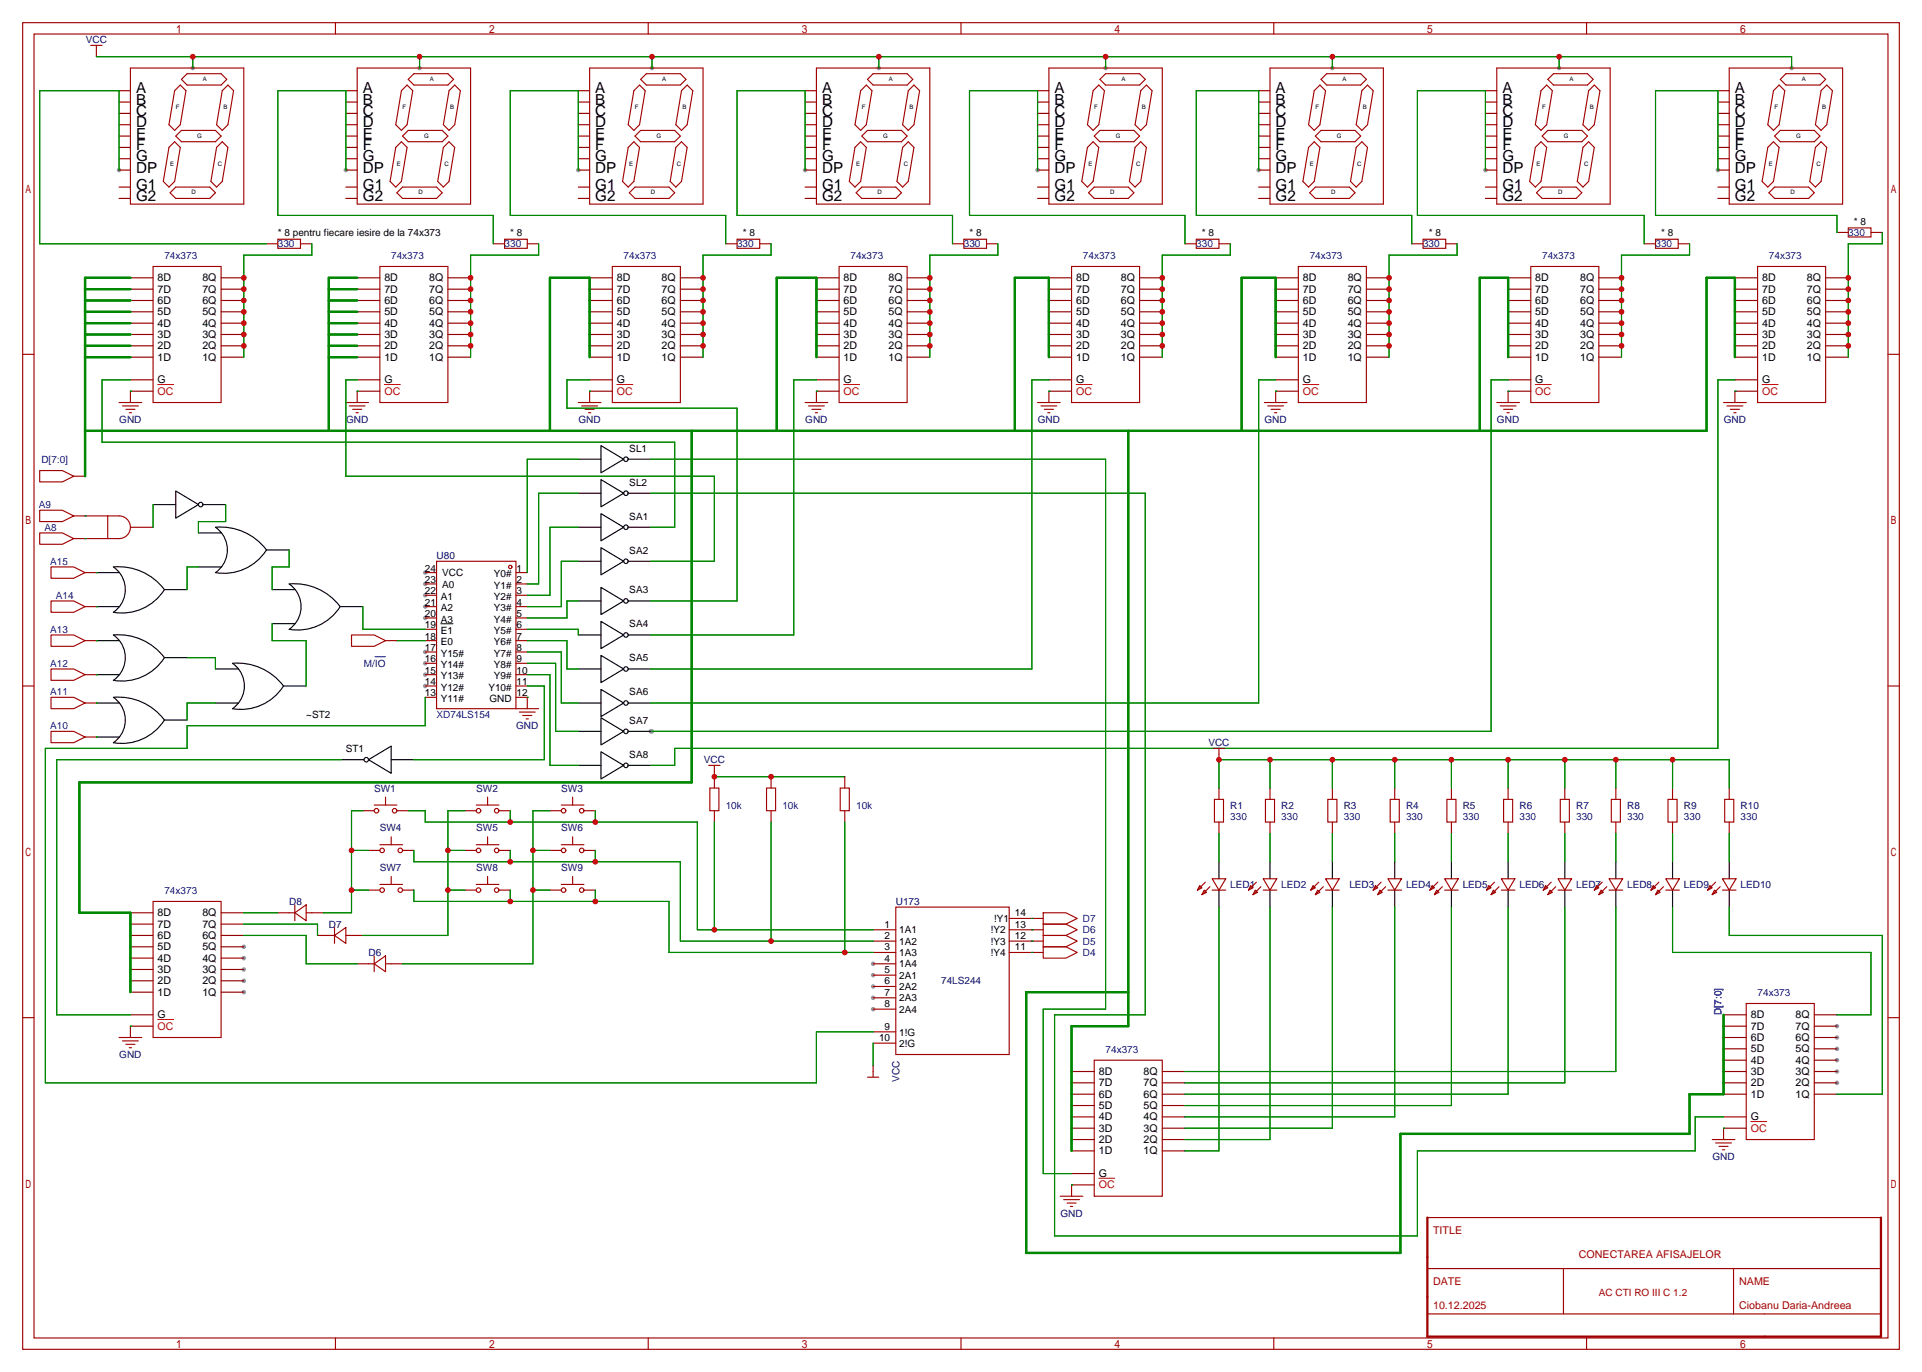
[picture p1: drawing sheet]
<svg xmlns="http://www.w3.org/2000/svg" width="431mm" height="307mm" viewBox="0 0 431 307" stroke-linecap="round" stroke-linejoin="round" font-family="sans-serif">
<defs><g id="words">
<g font-size="3.4">
<text x="30.5" y="23.4">B</text>
<text x="30.5" y="20.9">A</text>
<text x="81.3" y="23.4">B</text>
<text x="81.3" y="20.9">A</text>
<text x="133.3" y="23.4">B</text>
<text x="133.3" y="20.9">A</text>
<text x="184.1" y="23.4">B</text>
<text x="184.1" y="20.9">A</text>
<text x="236.2" y="23.4">B</text>
<text x="236.2" y="20.9">A</text>
<text x="285.8" y="23.4">B</text>
<text x="285.8" y="20.9">A</text>
<text x="336.5" y="23.4">B</text>
<text x="336.5" y="20.9">A</text>
<text x="388.6" y="23.4">B</text>
<text x="388.6" y="20.9">A</text>
<text x="30.5" y="28.5">D</text>
<text x="30.5" y="26">C</text>
<text x="81.3" y="28.5">D</text>
<text x="81.3" y="26">C</text>
<text x="133.3" y="28.5">D</text>
<text x="133.3" y="26">C</text>
<text x="184.1" y="28.5">D</text>
<text x="184.1" y="26">C</text>
<text x="236.2" y="28.5">D</text>
<text x="236.2" y="26">C</text>
<text x="285.8" y="28.5">D</text>
<text x="285.8" y="26">C</text>
<text x="336.5" y="28.5">D</text>
<text x="336.5" y="26">C</text>
<text x="388.6" y="28.5">D</text>
<text x="388.6" y="26">C</text>
<text x="30.5" y="31.1">E</text>
<text x="30.5" y="33.6">F</text>
<text x="81.3" y="31.1">E</text>
<text x="81.3" y="33.6">F</text>
<text x="133.3" y="31.1">E</text>
<text x="133.3" y="33.6">F</text>
<text x="184.1" y="31.1">E</text>
<text x="184.1" y="33.6">F</text>
<text x="236.2" y="31.1">E</text>
<text x="236.2" y="33.6">F</text>
<text x="285.8" y="31.1">E</text>
<text x="285.8" y="33.6">F</text>
<text x="336.5" y="31.1">E</text>
<text x="336.5" y="33.6">F</text>
<text x="388.6" y="31.1">E</text>
<text x="388.6" y="33.6">F</text>
<text x="30.5" y="38.7">DP</text>
<text x="30.5" y="36.1">G</text>
<text x="81.3" y="38.7">DP</text>
<text x="81.3" y="36.1">G</text>
<text x="133.3" y="38.7">DP</text>
<text x="133.3" y="36.1">G</text>
<text x="184.1" y="38.7">DP</text>
<text x="184.1" y="36.1">G</text>
<text x="236.2" y="38.7">DP</text>
<text x="236.2" y="36.1">G</text>
<text x="285.8" y="38.7">DP</text>
<text x="285.8" y="36.1">G</text>
<text x="336.5" y="38.7">DP</text>
<text x="336.5" y="36.1">G</text>
<text x="388.6" y="38.7">DP</text>
<text x="388.6" y="36.1">G</text>
<text x="30.5" y="42.5">G1</text>
<text x="30.5" y="45">G2</text>
<text x="81.3" y="42.5">G1</text>
<text x="81.3" y="45">G2</text>
<text x="133.3" y="42.5">G1</text>
<text x="133.3" y="45">G2</text>
<text x="184.1" y="42.5">G1</text>
<text x="184.1" y="45">G2</text>
<text x="236.2" y="42.5">G1</text>
<text x="236.2" y="45">G2</text>
<text x="285.8" y="42.5">G1</text>
<text x="285.8" y="45">G2</text>
<text x="336.5" y="42.5">G1</text>
<text x="336.5" y="45">G2</text>
<text x="388.6" y="42.5">G1</text>
<text x="388.6" y="45">G2</text>
</g>
<g font-size="2.4">
<text x="35.3" y="63">8D</text>
<text x="35.3" y="65.6">7D</text>
<text x="45.3" y="63">8Q</text>
<text x="45.3" y="65.6">7Q</text>
<text x="86.1" y="63">8D</text>
<text x="86.1" y="65.6">7D</text>
<text x="96.1" y="63">8Q</text>
<text x="96.1" y="65.6">7Q</text>
<text x="138.2" y="63">8D</text>
<text x="138.2" y="65.6">7D</text>
<text x="148.2" y="63">8Q</text>
<text x="148.2" y="65.6">7Q</text>
<text x="189" y="63">8D</text>
<text x="189" y="65.6">7D</text>
<text x="199" y="63">8Q</text>
<text x="199" y="65.6">7Q</text>
<text x="241" y="63">8D</text>
<text x="241" y="65.6">7D</text>
<text x="251.1" y="63">8Q</text>
<text x="251.1" y="65.6">7Q</text>
<text x="291.8" y="63">8D</text>
<text x="291.8" y="65.6">7D</text>
<text x="301.9" y="63">8Q</text>
<text x="301.9" y="65.6">7Q</text>
<text x="343.9" y="63">8D</text>
<text x="343.9" y="65.6">7D</text>
<text x="353.9" y="63">8Q</text>
<text x="353.9" y="65.6">7Q</text>
<text x="394.7" y="63">8D</text>
<text x="394.7" y="65.6">7D</text>
<text x="404.7" y="63">8Q</text>
<text x="404.7" y="65.6">7Q</text>
<text x="35.3" y="68.1">6D</text>
<text x="35.3" y="70.6">5D</text>
<text x="45.3" y="68.1">6Q</text>
<text x="45.3" y="70.6">5Q</text>
<text x="86.1" y="68.1">6D</text>
<text x="86.1" y="70.6">5D</text>
<text x="96.1" y="68.1">6Q</text>
<text x="96.1" y="70.6">5Q</text>
<text x="138.2" y="68.1">6D</text>
<text x="138.2" y="70.6">5D</text>
<text x="148.2" y="68.1">6Q</text>
<text x="148.2" y="70.6">5Q</text>
<text x="189" y="68.1">6D</text>
<text x="189" y="70.6">5D</text>
<text x="199" y="68.1">6Q</text>
<text x="199" y="70.6">5Q</text>
<text x="241" y="68.1">6D</text>
<text x="241" y="70.6">5D</text>
<text x="251.1" y="68.1">6Q</text>
<text x="251.1" y="70.6">5Q</text>
<text x="291.8" y="68.1">6D</text>
<text x="291.8" y="70.6">5D</text>
<text x="301.9" y="68.1">6Q</text>
<text x="301.9" y="70.6">5Q</text>
<text x="343.9" y="68.1">6D</text>
<text x="343.9" y="70.6">5D</text>
<text x="353.9" y="68.1">6Q</text>
<text x="353.9" y="70.6">5Q</text>
<text x="394.7" y="68.1">6D</text>
<text x="394.7" y="70.6">5D</text>
<text x="404.7" y="68.1">6Q</text>
<text x="404.7" y="70.6">5Q</text>
<text x="35.3" y="73.2">4D</text>
<text x="35.3" y="75.7">3D</text>
<text x="45.3" y="73.2">4Q</text>
<text x="45.3" y="75.7">3Q</text>
<text x="86.1" y="73.2">4D</text>
<text x="86.1" y="75.7">3D</text>
<text x="96.1" y="73.2">4Q</text>
<text x="96.1" y="75.7">3Q</text>
<text x="138.2" y="73.2">4D</text>
<text x="138.2" y="75.7">3D</text>
<text x="148.2" y="73.2">4Q</text>
<text x="148.2" y="75.7">3Q</text>
<text x="189" y="73.2">4D</text>
<text x="189" y="75.7">3D</text>
<text x="199" y="73.2">4Q</text>
<text x="199" y="75.7">3Q</text>
<text x="241" y="73.2">4D</text>
<text x="241" y="75.7">3D</text>
<text x="251.1" y="73.2">4Q</text>
<text x="251.1" y="75.7">3Q</text>
<text x="291.8" y="73.2">4D</text>
<text x="291.8" y="75.7">3D</text>
<text x="301.9" y="73.2">4Q</text>
<text x="301.9" y="75.7">3Q</text>
<text x="343.9" y="73.2">4D</text>
<text x="343.9" y="75.7">3D</text>
<text x="353.9" y="73.2">4Q</text>
<text x="353.9" y="75.7">3Q</text>
<text x="394.7" y="73.2">4D</text>
<text x="394.7" y="75.7">3D</text>
<text x="404.7" y="73.2">4Q</text>
<text x="404.7" y="75.7">3Q</text>
<text x="35.3" y="78.3">2D</text>
<text x="35.3" y="80.8">1D</text>
<text x="45.3" y="78.3">2Q</text>
<text x="45.3" y="80.8">1Q</text>
<text x="86.1" y="78.3">2D</text>
<text x="86.1" y="80.8">1D</text>
<text x="96.1" y="78.3">2Q</text>
<text x="96.1" y="80.8">1Q</text>
<text x="138.2" y="78.3">2D</text>
<text x="138.2" y="80.8">1D</text>
<text x="148.2" y="78.3">2Q</text>
<text x="148.2" y="80.8">1Q</text>
<text x="189" y="78.3">2D</text>
<text x="189" y="80.8">1D</text>
<text x="199" y="78.3">2Q</text>
<text x="199" y="80.8">1Q</text>
<text x="241" y="78.3">2D</text>
<text x="241" y="80.8">1D</text>
<text x="251.1" y="78.3">2Q</text>
<text x="251.1" y="80.8">1Q</text>
<text x="291.8" y="78.3">2D</text>
<text x="291.8" y="80.8">1D</text>
<text x="301.9" y="78.3">2Q</text>
<text x="301.9" y="80.8">1Q</text>
<text x="343.9" y="78.3">2D</text>
<text x="343.9" y="80.8">1D</text>
<text x="353.9" y="78.3">2Q</text>
<text x="353.9" y="80.8">1Q</text>
<text x="394.7" y="78.3">2D</text>
<text x="394.7" y="80.8">1D</text>
<text x="404.7" y="78.3">2Q</text>
<text x="404.7" y="80.8">1Q</text>
<text x="35.3" y="85.9">G</text>
<text x="86.1" y="85.9">G</text>
<text x="138.2" y="85.9">G</text>
<text x="189" y="85.9">G</text>
<text x="241" y="85.9">G</text>
<text x="291.8" y="85.9">G</text>
<text x="343.9" y="85.9">G</text>
<text x="394.7" y="85.9">G</text>
<text x="35.3" y="205.3">8D</text>
<text x="35.3" y="207.8">7D</text>
<text x="45.3" y="205.3">8Q</text>
<text x="45.3" y="207.8">7Q</text>
<text x="35.3" y="215.4">4D</text>
<text x="35.3" y="210.3">6D</text>
<text x="35.3" y="212.9">5D</text>
<text x="45.3" y="215.4">4Q</text>
<text x="45.3" y="210.3">6Q</text>
<text x="45.3" y="212.9">5Q</text>
<text x="35.3" y="218">3D</text>
<text x="35.3" y="220.5">2D</text>
<text x="45.3" y="218">3Q</text>
<text x="45.3" y="220.5">2Q</text>
<text x="35.3" y="223">1D</text>
<text x="45.3" y="223">1Q</text>
<text x="35.3" y="228.1">G</text>
<text x="392.2" y="228.1">8D</text>
<text x="392.2" y="230.7">7D</text>
<text x="392.2" y="233.2">6D</text>
<text x="402.2" y="228.1">8Q</text>
<text x="402.2" y="230.7">7Q</text>
<text x="402.2" y="233.2">6Q</text>
<text x="392.2" y="238.3">4D</text>
<text x="392.2" y="235.7">5D</text>
<text x="402.2" y="238.3">4Q</text>
<text x="402.2" y="235.7">5Q</text>
<text x="246.1" y="240.8">8D</text>
<text x="246.1" y="243.4">7D</text>
<text x="246.1" y="245.9">6D</text>
<text x="256.2" y="240.8">8Q</text>
<text x="256.2" y="243.4">7Q</text>
<text x="256.2" y="245.9">6Q</text>
<text x="392.2" y="240.8">3D</text>
<text x="392.2" y="243.4">2D</text>
<text x="392.2" y="245.9">1D</text>
<text x="402.2" y="240.8">3Q</text>
<text x="402.2" y="243.4">2Q</text>
<text x="402.2" y="245.9">1Q</text>
<text x="246.1" y="251">4D</text>
<text x="246.1" y="248.4">5D</text>
<text x="256.2" y="251">4Q</text>
<text x="256.2" y="248.4">5Q</text>
<text x="392.2" y="251">G</text>
<text x="246.1" y="253.5">3D</text>
<text x="246.1" y="256.1">2D</text>
<text x="256.2" y="253.5">3Q</text>
<text x="256.2" y="256.1">2Q</text>
<text x="246.1" y="263.7">G</text>
<text x="246.1" y="258.6">1D</text>
<text x="256.2" y="258.6">1Q</text>
</g>
<g font-size="2.4" fill="#f00">
<text x="35.3" y="88.4">OC</text>
<text x="86.1" y="88.4">OC</text>
<text x="138.2" y="88.4">OC</text>
<text x="189" y="88.4">OC</text>
<text x="241" y="88.4">OC</text>
<text x="291.8" y="88.4">OC</text>
<text x="343.9" y="88.4">OC</text>
<text x="394.7" y="88.4">OC</text>
<text x="35.3" y="230.7">OC</text>
<text x="392.2" y="253.5">OC</text>
<text x="246.1" y="266.2">OC</text>
</g>
<g font-size="2.4" fill="#a00000">
<text x="321" y="276.5">TITLE</text>
<text x="353.7" y="281.9">CONECTAREA AFISAJELOR</text>
<text x="321" y="287.9">DATE</text>
<text x="389.6" y="287.9">NAME</text>
<text x="321" y="293.3">10.12.2025</text>
<text x="389.6" y="293.3">Ciobanu Daria-Andreea</text>
</g>
<g font-size="2.2" fill="#000080">
<text x="19.2" y="9.7">VCC</text>
<text x="26.7" y="94.8">GND</text>
<text x="77.5" y="94.8">GND</text>
<text x="129.6" y="94.8">GND</text>
<text x="180.4" y="94.8">GND</text>
<text x="232.5" y="94.8">GND</text>
<text x="283.3" y="94.8">GND</text>
<text x="335.3" y="94.8">GND</text>
<text x="386.1" y="94.8">GND</text>
<text x="97.8" y="125.3">U80</text>
<text x="115.6" y="163.4">GND</text>
<text x="270.7" y="167.2">VCC</text>
<text x="157.7" y="171">VCC</text>
<text x="83.8" y="177.4">SW1</text>
<text x="106.7" y="177.4">SW2</text>
<text x="125.7" y="177.4">SW3</text>
<text x="275.6" y="181.2">R1</text>
<text x="287" y="181.2">R2</text>
<text x="301" y="181.2">R3</text>
<text x="315" y="181.2">R4</text>
<text x="327.7" y="181.2">R5</text>
<text x="340.4" y="181.2">R6</text>
<text x="353.1" y="181.2">R7</text>
<text x="364.5" y="181.2">R8</text>
<text x="377.2" y="181.2">R9</text>
<text x="389.9" y="181.2">R10</text>
<text x="85.1" y="186.2">SW4</text>
<text x="106.7" y="186.2">SW5</text>
<text x="125.7" y="186.2">SW6</text>
<text x="85.1" y="195.1">SW7</text>
<text x="106.7" y="195.1">SW8</text>
<text x="125.7" y="195.1">SW9</text>
<text x="64.8" y="202.8">D8</text>
<text x="200.7" y="202.8">U173</text>
<text x="275.6" y="198.9">LED1</text>
<text x="287" y="198.9">LED2</text>
<text x="302.3" y="198.9">LED3</text>
<text x="315" y="198.9">LED4</text>
<text x="327.7" y="198.9">LED5</text>
<text x="340.4" y="198.9">LED6</text>
<text x="353.1" y="198.9">LED7</text>
<text x="364.5" y="198.9">LED8</text>
<text x="377.2" y="198.9">LED9</text>
<text x="389.9" y="198.9">LED10</text>
<text x="73.7" y="207.8">D7</text>
<text x="82.5" y="214.2">D6</text>
<text x="210.8" y="220.5">74LS244</text>
<text x="26.7" y="237">GND</text>
<text x="201.5" y="242.4" transform="rotate(-90 201.5 242.4)">VCC</text>
<text x="383.6" y="259.9">GND</text>
<text x="237.5" y="272.6">GND</text>
</g>
<g font-size="2.2">
<text x="62.2" y="52.9">* 8 pentru fiecare iesire de la 74x373</text>
<text x="114.3" y="52.9">* 8</text>
<text x="166.4" y="52.9">* 8</text>
<text x="217.2" y="52.9">* 8</text>
<text x="269.2" y="52.9">* 8</text>
<text x="320" y="52.9">* 8</text>
<text x="372.1" y="52.9">* 8</text>
<text x="415.3" y="50.4">* 8</text>
<text x="141" y="101.2">SL1</text>
<text x="141" y="108.8">SL2</text>
<text x="141" y="116.4">SA1</text>
<text x="141" y="124">SA2</text>
<text x="95.2" y="130.6">23</text>
<text x="95.2" y="128.1">24</text>
<text x="99.1" y="131.6">A0</text>
<text x="99.1" y="129.1">VCC</text>
<text x="110.6" y="129.3">Y0#</text>
<text x="110.6" y="131.9">Y1#</text>
<text x="115.7" y="128.1">1</text>
<text x="115.7" y="130.6">2</text>
<text x="95.2" y="135.7">21</text>
<text x="95.2" y="133.1">22</text>
<text x="98.7" y="136.9">A2</text>
<text x="98.7" y="134.4">A1</text>
<text x="110.6" y="134.4">Y2#</text>
<text x="110.6" y="136.9">Y3#</text>
<text x="115.7" y="133.1">3</text>
<text x="115.7" y="135.7">4</text>
<text x="141" y="132.9">SA3</text>
<text x="95.2" y="143.3">18</text>
<text x="95.2" y="140.8">19</text>
<text x="95.2" y="138.2">20</text>
<text x="98.7" y="142">E1</text>
<text x="98.7" y="139.5">A3</text>
<text x="110.6" y="139.5">Y4#</text>
<text x="110.6" y="142">Y5#</text>
<text x="115.7" y="138.2">5</text>
<text x="115.7" y="140.8">6</text>
<text x="115.7" y="143.3">7</text>
<text x="141" y="140.5">SA4</text>
<text x="95.2" y="148.4">16</text>
<text x="95.2" y="145.8">17</text>
<text x="98.7" y="149.6">Y14#</text>
<text x="98.7" y="147.1">Y15#</text>
<text x="98.7" y="144.6">E0</text>
<text x="110.6" y="144.6">Y6#</text>
<text x="110.6" y="147.1">Y7#</text>
<text x="110.6" y="149.6">Y8#</text>
<text x="115.7" y="145.8">8</text>
<text x="115.7" y="148.4">9</text>
<text x="141" y="148.1">SA5</text>
<text x="95.2" y="156">13</text>
<text x="95.2" y="153.5">14</text>
<text x="95.2" y="150.9">15</text>
<text x="98.7" y="154.7">Y12#</text>
<text x="98.7" y="152.2">Y13#</text>
<text x="109.4" y="154.7">Y10#</text>
<text x="110.6" y="152.2">Y9#</text>
<text x="115.7" y="150.9">10</text>
<text x="115.7" y="153.5">11</text>
<text x="115.7" y="156">12</text>
<text x="141" y="155.8">SA6</text>
<text x="68.6" y="160.8">~ST2</text>
<text x="98.7" y="157.3">Y11#</text>
<text x="109.7" y="157.3">GND</text>
<text x="141" y="162.1">SA7</text>
<text x="77.5" y="168.5">ST1</text>
<text x="141" y="169.7">SA8</text>
<text x="198.1" y="207.8">1</text>
<text x="201.4" y="209.1">1A1</text>
<text x="221.9" y="209.1">!Y2</text>
<text x="222.7" y="206.6">!Y1</text>
<text x="227.3" y="207.8">13</text>
<text x="227.3" y="205.3">14</text>
<text x="198.1" y="210.4">2</text>
<text x="198.1" y="212.9">3</text>
<text x="198.1" y="215.5">4</text>
<text x="201.4" y="211.6">1A2</text>
<text x="201.4" y="214.2">1A3</text>
<text x="221.9" y="214.2">!Y4</text>
<text x="221.9" y="211.6">!Y3</text>
<text x="227.3" y="212.9">11</text>
<text x="227.3" y="210.4">12</text>
<text x="198.1" y="218">5</text>
<text x="198.1" y="220.5">6</text>
<text x="201.4" y="216.7">1A4</text>
<text x="201.4" y="219.3">2A1</text>
<text x="201.4" y="221.8">2A2</text>
<text x="198.1" y="223.1">7</text>
<text x="198.1" y="225.6">8</text>
<text x="201.4" y="224.3">2A3</text>
<text x="201.4" y="226.9">2A4</text>
<text x="196.9" y="233.2">10</text>
<text x="198.1" y="230.7">9</text>
<text x="201.4" y="232">1!G</text>
<text x="201.4" y="234.5">2!G</text>
</g>
<g font-size="2.2" fill="#00f">
<text x="414" y="52.9">330</text>
<text x="36.8" y="58">74x373</text>
<text x="62.2" y="55.4">330</text>
<text x="87.6" y="58">74x373</text>
<text x="113" y="55.4">330</text>
<text x="139.7" y="58">74x373</text>
<text x="165.1" y="55.4">330</text>
<text x="190.5" y="58">74x373</text>
<text x="215.9" y="55.4">330</text>
<text x="242.6" y="58">74x373</text>
<text x="268" y="55.4">330</text>
<text x="293.4" y="58">74x373</text>
<text x="318.8" y="55.4">330</text>
<text x="345.4" y="58">74x373</text>
<text x="370.8" y="55.4">330</text>
<text x="396.2" y="58">74x373</text>
<text x="9.3" y="103.7">D[7:0]</text>
<text x="8.7" y="113.9">A9</text>
<text x="10" y="118.9">A8</text>
<text x="11.3" y="126.6">A15</text>
<text x="12.5" y="134.2">A14</text>
<text x="11.3" y="141.8">A13</text>
<text x="11.3" y="149.4">A12</text>
<text x="81.5" y="149.4">M/IO</text>
<text x="11.3" y="155.8">A11</text>
<text x="97.8" y="160.8">XD74LS154</text>
<text x="11.3" y="163.4">A10</text>
<text x="162.6" y="181.2">10k</text>
<text x="175.3" y="181.2">10k</text>
<text x="191.8" y="181.2">10k</text>
<text x="275.6" y="183.7">330</text>
<text x="287" y="183.7">330</text>
<text x="301" y="183.7">330</text>
<text x="315" y="183.7">330</text>
<text x="327.7" y="183.7">330</text>
<text x="340.4" y="183.7">330</text>
<text x="353.1" y="183.7">330</text>
<text x="364.5" y="183.7">330</text>
<text x="377.2" y="183.7">330</text>
<text x="389.9" y="183.7">330</text>
<text x="36.8" y="200.2">74x373</text>
<text x="242.6" y="206.6">D7</text>
<text x="242.6" y="209.1">D6</text>
<text x="242.6" y="211.6">D5</text>
<text x="242.6" y="214.2">D4</text>
<text x="385.6" y="227.3" transform="rotate(-90 385.6 227.3)">D[7:0]</text>
<text x="393.7" y="223.1">74x373</text>
<text x="247.6" y="235.8">74x373</text>
</g>
<text font-size="2.2" fill="#a00000" x="358.1" y="290.4">AC CTI RO III C 1.2</text>
<g font-size="1.4">
<text x="45.5" y="18.2">A</text>
<text x="96.3" y="18.2">A</text>
<text x="148.3" y="18.2">A</text>
<text x="199.1" y="18.2">A</text>
<text x="251.2" y="18.2">A</text>
<text x="300.7" y="18.2">A</text>
<text x="351.5" y="18.2">A</text>
<text x="403.6" y="18.2">A</text>
<text x="39.4" y="24.5">F</text>
<text x="50" y="24.5">B</text>
<text x="90.2" y="24.5">F</text>
<text x="100.8" y="24.5">B</text>
<text x="142.2" y="24.5">F</text>
<text x="152.9" y="24.5">B</text>
<text x="193" y="24.5">F</text>
<text x="203.7" y="24.5">B</text>
<text x="245.1" y="24.5">F</text>
<text x="255.8" y="24.5">B</text>
<text x="294.6" y="24.5">F</text>
<text x="305.3" y="24.5">B</text>
<text x="345.4" y="24.5">F</text>
<text x="356.1" y="24.5">B</text>
<text x="397.5" y="24.5">F</text>
<text x="408.2" y="24.5">B</text>
<text x="44.2" y="30.9">G</text>
<text x="95" y="30.9">G</text>
<text x="147.1" y="30.9">G</text>
<text x="197.9" y="30.9">G</text>
<text x="249.9" y="30.9">G</text>
<text x="299.5" y="30.9">G</text>
<text x="350.3" y="30.9">G</text>
<text x="402.3" y="30.9">G</text>
<text x="38.1" y="37.2">E</text>
<text x="48.8" y="37.2">C</text>
<text x="88.9" y="37.2">E</text>
<text x="99.6" y="37.2">C</text>
<text x="141" y="37.2">E</text>
<text x="151.6" y="37.2">C</text>
<text x="191.8" y="37.2">E</text>
<text x="202.4" y="37.2">C</text>
<text x="243.8" y="37.2">E</text>
<text x="254.5" y="37.2">C</text>
<text x="293.4" y="37.2">E</text>
<text x="304" y="37.2">C</text>
<text x="344.2" y="37.2">E</text>
<text x="354.8" y="37.2">C</text>
<text x="396.2" y="37.2">E</text>
<text x="406.9" y="37.2">C</text>
<text x="42.9" y="43.6">D</text>
<text x="93.7" y="43.6">D</text>
<text x="145.8" y="43.6">D</text>
<text x="196.6" y="43.6">D</text>
<text x="248.7" y="43.6">D</text>
<text x="298.2" y="43.6">D</text>
<text x="349" y="43.6">D</text>
<text x="401.1" y="43.6">D</text>
</g>
</g></defs>
<g fill="#999">
<circle cx="95.2" cy="153.7" r=".51"/>
<circle cx="95.2" cy="151.1" r=".51"/>
<circle cx="95.2" cy="148.6" r=".51"/>
<circle cx="95.2" cy="146.1" r=".51"/>
<circle cx="95.2" cy="138.4" r=".51"/>
<circle cx="95.2" cy="135.9" r=".51"/>
<circle cx="95.2" cy="133.4" r=".51"/>
<circle cx="95.2" cy="130.8" r=".51"/>
<circle cx="95.2" cy="128.3" r=".51"/>
<circle cx="54.6" cy="214.6" r=".51"/>
<circle cx="54.6" cy="217.2" r=".51"/>
<circle cx="54.6" cy="219.7" r=".51"/>
<circle cx="54.6" cy="222.3" r=".51"/>
<circle cx="54.6" cy="212.1" r=".51"/>
<circle cx="195.6" cy="215.9" r=".51"/>
<circle cx="195.6" cy="218.4" r=".51"/>
<circle cx="195.6" cy="221" r=".51"/>
<circle cx="195.6" cy="223.5" r=".51"/>
<circle cx="195.6" cy="226.1" r=".51"/>
<circle cx="411.5" cy="237.5" r=".51"/>
<circle cx="411.5" cy="240" r=".51"/>
<circle cx="411.5" cy="242.6" r=".51"/>
<circle cx="411.5" cy="229.9" r=".51"/>
<circle cx="411.5" cy="232.4" r=".51"/>
<circle cx="411.5" cy="235" r=".51"/>
<circle cx="145.8" cy="163.8" r=".51"/>
<circle cx="401.3" cy="15.2" r=".51"/>
<circle cx="349.2" cy="15.2" r=".51"/>
<circle cx="298.4" cy="15.2" r=".51"/>
<circle cx="247.6" cy="15.2" r=".51"/>
<circle cx="196.8" cy="15.2" r=".51"/>
<circle cx="146" cy="15.2" r=".51"/>
<circle cx="94" cy="15.2" r=".51"/>
<circle cx="43.2" cy="15.2" r=".51"/>
<circle cx="26.7" cy="38.1" r=".51"/>
<circle cx="77.5" cy="38.1" r=".51"/>
<circle cx="129.5" cy="38.1" r=".51"/>
<circle cx="180.3" cy="38.1" r=".51"/>
<circle cx="232.4" cy="38.1" r=".51"/>
<circle cx="281.9" cy="38.1" r=".51"/>
<circle cx="332.7" cy="38.1" r=".51"/>
<circle cx="384.8" cy="38.1" r=".51"/>
<circle cx="146" cy="163.8" r=".51"/>
</g>
<g fill="none" stroke="#a10000" stroke-width=".25">
<path d="M5.1 5.1h420.3v297.2h-420.3zM7.6 7.6h415.3v292.1h-415.3zM20.3 10.2h2.6M21.6 10.2v2.5M29.2 15.2h25.4v30.5h-25.4zM40.4 19.1l1.3 1.2-1.3 7.6-1.3 1.3-1.3-1.3 1.3-7.6zM41.9 16.5h7.6l1.3 1.3-1.3 1.3h-7.6l-1.3-1.3zM51.1 19.1l1.2 1.2-1.2 7.6-1.3 1.3-1.3-1.3 1.3-7.6zM75.1 5.1v2.5M80 15.2h25.4v30.5h-25.4zM91.2 19.1l1.3 1.2-1.3 7.6-1.3 1.3-1.3-1.3 1.3-7.6zM92.7 16.5h7.6l1.3 1.3-1.3 1.3h-7.6l-1.3-1.3z"/>
<path d="M101.9 19.1l1.2 1.2-1.2 7.6-1.3 1.3-1.3-1.3 1.3-7.6zM132.1 15.2h25.4v30.5h-25.4zM143.3 19.1l1.2 1.2-1.2 7.6-1.3 1.3-1.3-1.3 1.3-7.6zM144.8 16.5h7.6l1.3 1.3-1.3 1.3h-7.6l-1.3-1.3zM145.2 5.1v2.5M153.9 19.1l1.3 1.2-1.3 7.6-1.2 1.3-1.3-1.3 1.3-7.6zM182.9 15.2h25.4v30.5h-25.4zM194.3 17.8l1.3-1.3h7.6l1.3 1.3-1.3 1.3h-7.6zM204.7 19.1l1.3 1.2-1.3 7.6-1.2 1.3-1.3-1.3 1.3-7.6zM215.3 5.1v2.5M234.9 15.2h25.4v30.5h-25.4zM246.1 19.1l1.3 1.2-1.3 7.6-1.2 1.3-1.3-1.3 1.3-7.6z"/>
<path d="M247.6 16.5h7.7l1.2 1.3-1.2 1.3h-7.7l-1.2-1.3zM256.8 19.1l1.3 1.2-1.3 7.6-1.3 1.3-1.2-1.3 1.2-7.6zM284.5 15.2h25.4v30.5h-25.4zM285.3 5.1v2.5M295.7 19.1l1.2 1.2-1.2 7.6-1.3 1.3-1.3-1.3 1.3-7.6zM295.9 17.8l1.3-1.3h7.6l1.3 1.3-1.3 1.3h-7.6zM306.3 19.1l1.3 1.2-1.3 7.6-1.2 1.3-1.3-1.3 1.3-7.6zM335.3 15.2h25.4v30.5h-25.4zM346.5 19.1l1.2 1.2-1.2 7.6-1.3 1.3-1.3-1.3 1.3-7.6zM346.7 17.8l1.3-1.3h7.6l1.3 1.3-1.3 1.3h-7.6zM355.4 5.1v2.5M387.3 15.2h25.4v30.5h-25.4z"/>
<path d="M400 16.5h7.7l1.2 1.3-1.2 1.3h-7.7l-1.2-1.3zM39.1 31.8l1.3 1.2-1.3 7.6-1.3 1.3-1.2-1.3 1.2-7.6zM40.6 29.2h7.7l1.2 1.3-1.2 1.3h-7.7l-1.2-1.3zM49.8 31.8l1.3 1.2-1.3 7.6-1.3 1.3-1.3-1.3 1.3-7.6zM89.9 31.8l1.3 1.2-1.3 7.6-1.3 1.3-1.2-1.3 1.2-7.6zM91.4 29.2h7.7l1.2 1.3-1.2 1.3h-7.7l-1.2-1.3zM100.6 31.8l1.3 1.2-1.3 7.6-1.3 1.3-1.3-1.3 1.3-7.6zM142 31.8l1.3 1.2-1.3 7.6-1.3 1.3-1.3-1.3 1.3-7.6zM143.5 29.2h7.6l1.3 1.3-1.3 1.3h-7.6l-1.3-1.3zM152.7 31.8l1.2 1.2-1.2 7.6-1.3 1.3-1.3-1.3 1.3-7.6zM192.8 20.3l1.3-1.2 1.2 1.2-1.2 7.6-1.3 1.3-1.3-1.3zM192.8 31.8l1.3 1.2-1.3 7.6-1.3 1.3-1.3-1.3 1.3-7.6z"/>
<path d="M194.3 29.2h7.6l1.3 1.3-1.3 1.3h-7.6l-1.3-1.3zM203.5 31.8l1.2 1.2-1.2 7.6-1.3 1.3-1.3-1.3 1.3-7.6zM244.9 31.8l1.2 1.2-1.2 7.6-1.3 1.3-1.3-1.3 1.3-7.6zM245.1 30.5l1.3-1.3h7.6l1.3 1.3-1.3 1.3h-7.6zM255.5 31.8l1.3 1.2-1.3 7.6-1.2 1.3-1.3-1.3 1.3-7.6zM294.4 31.8l1.3 1.2-1.3 7.6-1.3 1.3-1.3-1.3 1.3-7.6zM295.9 29.2h7.6l1.3 1.3-1.3 1.3h-7.6l-1.3-1.3zM305.1 31.8l1.2 1.2-1.2 7.6-1.3 1.3-1.3-1.3 1.3-7.6zM345.2 31.8l1.3 1.2-1.3 7.6-1.3 1.3-1.3-1.3 1.3-7.6zM346.7 29.2h7.6l1.3 1.3-1.3 1.3h-7.6l-1.3-1.3zM355.9 20.3l1.2-1.2 1.3 1.2-1.3 7.6-1.2 1.3-1.3-1.3zM355.9 31.8l1.2 1.2-1.2 7.6-1.3 1.3-1.3-1.3 1.3-7.6z"/>
<path d="M397.3 20.3l1.2-1.2 1.3 1.2-1.3 7.6-1.2 1.3-1.3-1.3zM397.3 31.8l1.2 1.2-1.2 7.6-1.3 1.3-1.3-1.3 1.3-7.6zM398.8 29.2h7.6l1.3 1.3-1.3 1.3h-7.6l-1.3-1.3zM407.9 20.3l1.3-1.2 1.3 1.2-1.3 7.6-1.3 1.3-1.2-1.3zM407.9 31.8l1.3 1.2-1.3 7.6-1.2 1.3-1.3-1.3 1.3-7.6zM34.3 59.7h15.2v30.5h-15.2zM39.4 41.9h7.6l1.3 1.3-1.3 1.2h-7.6l-1.3-1.2zM59.7 54.6h2.5M62.2 53.6h5.1v2h-5.1zM67.3 54.6h2.5M85.1 59.7h15.2v30.5h-15.2zM90.2 41.9h7.6l1.3 1.3-1.3 1.2h-7.6l-1.3-1.2z"/>
<path d="M110.5 54.6h2.5M113 53.6h5.1v2h-5.1zM118.1 54.6h2.5M137.2 59.7h15.2v30.5h-15.2zM142.2 41.9h7.7l1.2 1.3-1.2 1.2h-7.7l-1.2-1.2zM162.6 54.6h2.5M165.1 53.6h5.1v2h-5.1zM170.2 54.6h2.5M188 59.7h15.2v30.5h-15.2zM191.8 43.2l1.2-1.3h7.7l1.2 1.3-1.2 1.2h-7.7zM213.4 54.6h2.5M215.9 53.6h5.1v2h-5.1z"/>
<path d="M221 54.6h2.5M240 59.7h15.3v30.5h-15.3zM245.1 41.9h7.6l1.3 1.3-1.3 1.2h-7.6l-1.3-1.2zM265.4 54.6h2.6M268 53.6h5v2h-5zM273 54.6h2.6M290.8 59.7h15.3v30.5h-15.3zM293.4 43.2l1.2-1.3h7.7l1.2 1.3-1.2 1.2h-7.7zM316.2 54.6h2.6M318.8 53.6h5v2h-5zM323.8 54.6h2.6M342.9 59.7h15.2v30.5h-15.2z"/>
<path d="M344.2 43.2l1.2-1.3h7.7l1.2 1.3-1.2 1.2h-7.7zM368.3 54.6h2.5M370.8 53.6h5.1v2h-5.1zM375.9 54.6h2.6M393.7 59.7h15.2v30.5h-15.2zM396.2 43.2l1.3-1.3h7.6l1.3 1.3-1.3 1.2h-7.6zM411.5 52.1h2.5M414 51.1h5.1v2h-5.1zM419.1 52.1h2.5M5.1 79.4h2.5M422.9 79.4h2.5M26.7 90.2h5"/>
<path d="M27.4 90.9h3.6M28.2 91.7h2M29 92.5h.5M29.2 87.6v2.6M77.5 90.2h5M78.2 90.9h3.6M79 91.7h2M79.8 92.5h.5M80 87.6v2.6M129.5 90.2h5.1M130.3 90.9h3.6M131.1 91.7h2"/>
<path d="M131.8 92.5h.5M132.1 87.6v2.6M180.3 90.2h5.1M181.1 90.9h3.6M181.9 91.7h2M182.6 92.5h.5M182.9 87.6v2.6M232.4 90.2h5.1M233.2 90.9h3.5M233.9 91.7h2.1M234.7 92.5h.5M234.9 87.6v2.6"/>
<path d="M283.2 90.2h5.1M284 90.9h3.5M284.7 91.7h2.1M285.5 92.5h.5M285.8 87.6v2.6M335.3 90.2h5.1M336 90.9h3.6M336.8 91.7h2M337.6 92.5h.5M337.8 87.6v2.6M386.1 90.2h5.1M386.8 90.9h3.6"/>
<path d="M387.6 91.7h2M388.4 92.5h.5M388.6 87.6v2.6M8.9 105.4h5.1l2.5 1.3-2.5 1.2h-5.1zM8.9 114.3h5.1l2.5 1.3-2.5 1.2h-5.1zM8.9 119.4h5.1l2.5 1.3-2.5 1.2h-5.1zM16.5 115.6h10.2a2.54 2.54 0 0 1 2.5 2.5 2.54 2.54 0 0 1-2.5 2.6h-10.2M16.5 106.7h2.5M24.1 115.6v5.1M29.2 118.1h5.1M11.4 134.6h5.1l2.5 1.3-2.5 1.3h-5.1zM11.4 127h5.1l2.5 1.3-2.5 1.2h-5.1z"/>
<path d="M19 128.3h2.6M19 135.9h2.6M95.2 128.3h2.6M95.2 130.8h2.6M95.2 133.3h2.6M95.2 135.9h2.6M95.2 138.4h2.6M97.8 125.7h17.8v33.1h-17.8zM115.6 128.3h2.5M115.6 130.8h2.5M115.6 133.3h2.5M115.6 135.9h2.5"/>
<path d="M115.6 138.4h2.5M5.1 153.7h2.5M11.4 156.2h5.1l2.5 1.3-2.5 1.3h-5.1zM11.4 149.9h5.1l2.5 1.2-2.5 1.3h-5.1zM11.4 142.2h5.1l2.5 1.3-2.5 1.3h-5.1zM19 143.5h2.6M19 151.1h2.6M19 157.5h2.6M78.7 142.2h5.1l2.6 1.3-2.6 1.3h-5.1zM86.4 143.5h2.5M95.2 153.7h2.6M95.2 141h2.6"/>
<path d="M95.2 143.5h2.6M95.2 146h2.6M95.2 148.6h2.6M95.2 151.1h2.6M95.2 156.2h2.6M115.6 153.7h2.5M115.6 141h2.5M115.6 143.5h2.5M115.6 146h2.5M115.6 148.6h2.5M115.6 151.1h2.5M115.6 156.2h2.5v2.6"/>
<path d="M115.6 158.8h5M116.3 159.5h3.6M422.9 153.7h2.5M11.4 163.8h5.1l2.5 1.3-2.5 1.3h-5.1zM19 165.1h2.6M86.4 178.6v1.7M109.2 178.6v1.7M117.1 160.3h2M117.9 161h.5M128.3 178.6v1.7M158.7 171.4h2.6M159 176.5h2v5.1h-2z"/>
<path d="M160 171.4v5.1M171.7 176.5h2v5.1h-2zM172.7 174v2.5M188.2 176.5h2v5.1h-2zM189.2 174v2.5M271.8 167.6h2.5M272 179.1h2.1v5h-2.1zM273 167.6v2.6M273 176.5v2.6M283.5 179.1h2v5h-2zM284.5 176.5v2.6M297.4 179.1h2.1v5h-2.1z"/>
<path d="M298.4 176.5v2.6M311.4 179.1h2v5h-2zM312.4 176.5v2.6M324.1 179.1h2v5h-2zM325.1 176.5v2.6M336.8 179.1h2v5h-2zM337.8 176.5v2.6M349.5 179.1h2v5h-2zM350.5 176.5v2.6M360.9 179.1h2.1v5h-2.1zM361.9 176.5v2.6M373.6 179.1h2.1v5h-2.1z"/>
<path d="M374.6 176.5v2.6M386.3 179.1h2.1v5h-2.1zM387.3 176.5v2.6M81.3 181.6h2.5M82.5 190.5h2.6M82.5 199.4h2.6M83.8 180.3h5.1M85.1 189.2h5.1M85.1 198.1h5.1M87.6 187.5v1.7M87.6 196.3v1.8M88.9 181.6h2.5"/>
<path d="M90.2 190.5h2.5M90.2 199.4h2.5M104.1 181.6h2.6M104.1 190.5h2.6M104.1 199.4h2.6M106.7 180.3h5.1M106.7 189.2h5.1M106.7 198.1h5.1M109.2 187.5v1.7M109.2 196.3v1.8M111.8 181.6h2.5M111.8 190.5h2.5"/>
<path d="M111.8 199.4h2.5M123.2 181.6h2.5M123.2 190.5h2.5M123.2 199.4h2.5M125.7 180.3h5.1M125.7 189.2h5.1M125.7 198.1h5.1M128.3 187.5v1.7M128.3 196.3v1.8M130.8 181.6h2.5M130.8 190.5h2.5M130.8 199.4h2.5"/>
<path d="M160 181.6v2.5M172.7 181.6v2.5M189.2 181.6v2.5M268.7 198.4l.5 .5-1 .5zM269.7 199.4l.6 .5-1.1 .5zM270 197.6l-1.8 1.8M271 198.6l-1.8 1.8M271.5 196.8h3.1l-1.6 2.6zM271.5 199.4h3.1M273 184.1v2.6M280.2 198.4l.5 .5-1 .5zM281.2 199.4l.5 .5-1 .5z"/>
<path d="M281.4 197.6l-1.7 1.8M282.4 198.6l-1.7 1.8M283 196.8h3l-1.5 2.6zM283 199.4h3M284.5 184.1v2.6M294.1 198.4l.5 .5-1 .5zM295.1 199.4l.6 .5-1.1 .5zM295.4 197.6l-1.8 1.8M296.4 198.6l-1.8 1.8M296.9 196.8h3.1l-1.6 2.6zM296.9 199.4h3.1M298.4 184.1v2.6"/>
<path d="M308.1 198.4l.5 .5-1 .5zM309.1 199.4l.5 .5-1 .5zM309.4 197.6l-1.8 1.8M310.4 198.6l-1.8 1.8M310.9 196.8h3l-1.5 2.6zM310.9 199.4h3M312.4 184.1v2.6M320.8 198.4l.5 .5-1 .5zM321.8 199.4l.5 .5-1 .5zM322.1 197.6l-1.8 1.8M323.1 198.6l-1.8 1.8M323.6 196.8h3l-1.5 2.6z"/>
<path d="M323.6 199.4h3M325.1 184.1v2.6M333.5 198.4l.5 .5-1 .5zM334.5 199.4l.5 .5-1 .5zM334.8 197.6l-1.8 1.8M335.8 198.6l-1.8 1.8M336.3 196.8h3l-1.5 2.6zM336.3 199.4h3M337.8 184.1v2.6M346.2 198.4l.5 .5-1 .5zM347.2 199.4l.5 .5-1 .5zM347.5 197.6l-1.8 1.8"/>
<path d="M348.5 198.6l-1.8 1.8M349 196.8h3l-1.5 2.6zM349 199.4h3M350.5 184.1v2.6M357.6 198.4l.5 .5-1 .5zM358.6 199.4l.6 .5-1.1 .5zM358.9 197.6l-1.8 1.8M359.9 198.6l-1.8 1.8M360.4 196.8h3.1l-1.6 2.6zM360.4 199.4h3.1M361.9 184.1v2.6M370.3 198.4l.5 .5-1 .5z"/>
<path d="M371.3 199.4l.6 .5-1.1 .5zM371.6 197.6l-1.8 1.8M372.6 198.6l-1.8 1.8M373.1 196.8h3.1l-1.6 2.6zM373.1 199.4h3.1M374.6 184.1v2.6M383 198.4l.5 .5-1 .5zM384 199.4l.6 .5-1.1 .5zM384.3 197.6l-1.8 1.8M385.3 198.6l-1.8 1.8M385.8 196.8h3.1l-1.6 2.6zM385.8 199.4h3.1"/>
<path d="M387.3 184.1v2.6M34.3 201.9h15.2v30.5h-15.2zM62.2 204.5h3.8M66 204.5l2.6-1.8v3.5zM66 202.7v3.5M68.6 204.5h3.8M71.1 209.5h3.8M74.9 209.5l2.6-1.7v3.5zM74.9 207.8v3.5M77.5 209.5h3.8M80 215.9h3.8M83.8 215.9l2.6-1.8v3.6z"/>
<path d="M83.8 214.1v3.6M86.4 215.9h3.8M195.6 215.9h5.1M195.6 208.3h5.1M195.6 210.8h5.1M195.6 213.4h5.1M195.6 218.4h5.1M200.7 203.2h25.4v33h-25.4zM226.1 208.3h7.6M226.1 210.8h7.6M226.1 213.4h7.6M226.1 205.7h7.6"/>
<path d="M233.7 204.5h5.1l2.5 1.2-2.5 1.3h-5.1zM233.7 207h5.1l2.5 1.3-2.5 1.2h-5.1zM233.7 209.5h5.1l2.5 1.3-2.5 1.3h-5.1zM233.7 212.1h5.1l2.5 1.3-2.5 1.2h-5.1zM5.1 228h2.5M26.7 232.4h5M27.4 233.2h3.6M28.2 233.9h2M29 234.7h.5M29.2 229.9v2.5M195.6 221h5.1M195.6 223.5h5.1"/>
<path d="M195.6 226.1h5.1M195.6 231.1h5.1M195.6 233.7h5.1M195.6 238.8v2.5M245.1 237.5h15.2v30.5h-15.2zM391.2 224.8h15.2v30.5h-15.2zM422.9 228h2.5M194.3 241.3h2.5M383.5 255.3h5.1M384.3 256h3.6M385.1 256.8h2M385.8 257.6h.5"/>
<path d="M386.1 252.7v2.6M237.5 268h5.1M238.3 268.7h3.5M239 269.5h2M239.8 270.3h.5M240 265.4v2.6M421.3 272.7h-101.6v26.7M75.1 299.7v2.6M145.2 299.7v2.6M215.3 299.7v2.6M285.3 299.7v2.6M319.7 294.3h101.6"/>
<path d="M319.7 284.2h101.6M350.2 284.2v10.1M355.4 299.7v2.6M388.3 284.2v10.1"/>
<circle cx="114.3" cy="127" r=".38"/>
<circle cx="84.3" cy="181.6" r=".51"/>
<circle cx="85.6" cy="190.5" r=".51"/>
<circle cx="85.6" cy="199.4" r=".51"/>
<circle cx="88.4" cy="181.6" r=".51"/>
<circle cx="89.7" cy="190.5" r=".51"/>
<circle cx="89.7" cy="199.4" r=".51"/>
<circle cx="107.2" cy="181.6" r=".51"/>
<circle cx="107.2" cy="190.5" r=".51"/>
<circle cx="107.2" cy="199.4" r=".51"/>
<circle cx="111.3" cy="181.6" r=".51"/>
<circle cx="111.3" cy="190.5" r=".51"/>
<circle cx="111.3" cy="199.4" r=".51"/>
<circle cx="126.2" cy="181.6" r=".51"/>
<circle cx="126.2" cy="190.5" r=".51"/>
<circle cx="126.2" cy="199.4" r=".51"/>
<circle cx="130.3" cy="190.5" r=".51"/>
<circle cx="130.3" cy="181.6" r=".51"/>
<circle cx="130.3" cy="199.4" r=".51"/>
</g>
<path d="M319.7 272.7v26.7h101.6v-26.7" fill="none" stroke="#a10000" stroke-width=".51"/>
<g fill="none" stroke="#000" stroke-width=".25">
<path d="M134.6 99.8l5.1 3.1-5.1 3zM34.3 113h5.1M39.4 110l5 3-5 3.1zM44.4 119.4h5.1M45.5 113h5M48.3 118.1a12.9 12.9 0 0 1 11.4 5.1 11.3 11.3 0 0 1-11.4 5.1 6.2 6.2 0 0 0 0-10.2zM129.5 102.9h5.1M129.5 110.5h5.1M129.5 118.1h5.1M134.6 107.4l5.1 3.1-5.1 3zM134.6 115.1l5.1 3-5.1 3.1zM140.7 102.9h5.1"/>
<path d="M140.7 110.5h5.1M140.7 118.1h5.1M21.6 128.3h5.1M21.6 135.9h5.1M25.4 127a12.9 12.9 0 0 1 11.4 5.1 11.3 11.3 0 0 1-11.4 5.1 6.2 6.2 0 0 0 0-10.2zM36.8 132.1h5.1M44.4 127h5.1M59.7 123.2h5.1M61 132.1h5M61 139.7h5M64.8 130.8a12.9 12.9 0 0 1 11.4 5.1 11.3 11.3 0 0 1-11.4 5.1 6.2 6.2 0 0 0 0-10.2zM76.2 135.9h5.1"/>
<path d="M129.5 125.7h5.1M129.5 134.6h5.1M134.6 122.7l5.1 3-5.1 3.1zM134.6 131.6l5.1 3-5.1 3.1zM134.6 139.2l5.1 3-5.1 3.1zM140.7 125.7h5.1M140.7 134.6h5.1M21.6 157.5h5.1M21.6 143.5h5.1M21.6 151.1h5.1M25.4 142.2a12.9 12.9 0 0 1 11.4 5.1 11.3 11.3 0 0 1-11.4 5.1 6.2 6.2 0 0 0 0-10.2zM25.4 156.2a12.9 12.9 0 0 1 11.4 5.1 11.3 11.3 0 0 1-11.4 5.1 6.2 6.2 0 0 0 0-10.2z"/>
<path d="M36.8 147.3h5.1M48.3 149.9h5M48.3 157.5h5M52.1 148.6a12.9 12.9 0 0 1 11.4 5.1 11.3 11.3 0 0 1-11.4 5.1 6.2 6.2 0 0 0 0-10.2zM63.5 153.7h5.1M129.5 149.9h5.1M129.5 157.5h5.1M129.5 142.2h5.1M134.6 146.8l5.1 3.1-5.1 3zM134.6 154.4l5.1 3.1-5.1 3zM140.7 149.9h5.1M140.7 157.5h5.1"/>
<path d="M140.7 142.2h5.1M21.6 165.1h5.1M36.8 161.3h5.1M76.5 170.2h5M82.5 170.2l5.1-3.1v6.1zM87.6 170.2h5.1M129.5 163.8h5.1M129.5 171.4h5.1M134.6 160.8l5.1 3-5.1 3.1zM134.6 168.4l5.1 3-5.1 3.1zM140.7 163.8h5.1M140.7 171.4h5.1"/>
<path d="M273 193v3.8M273 199.4v3.8M284.5 193v3.8M284.5 199.4v3.8M298.4 193v3.8M298.4 199.4v3.8M312.4 193v3.8M312.4 199.4v3.8M325.1 193v3.8M325.1 199.4v3.8M337.8 193v3.8M337.8 199.4v3.8"/>
<path d="M350.5 193v3.8M350.5 199.4v3.8M361.9 193v3.8M361.9 199.4v3.8M374.6 193v3.8M374.6 199.4v3.8M387.3 193v3.8M387.3 199.4v3.8"/>
<circle cx="45" cy="113" r=".51"/>
<circle cx="140.2" cy="118.1" r=".51"/>
<circle cx="140.2" cy="102.9" r=".51"/>
<circle cx="140.2" cy="110.5" r=".51"/>
<circle cx="140.2" cy="134.6" r=".51"/>
<circle cx="140.2" cy="125.7" r=".51"/>
<circle cx="140.2" cy="149.9" r=".51"/>
<circle cx="140.2" cy="157.5" r=".51"/>
<circle cx="140.2" cy="142.2" r=".51"/>
<circle cx="82" cy="170.2" r=".51"/>
<circle cx="140.2" cy="163.8" r=".51"/>
<circle cx="140.2" cy="171.5" r=".51"/>
</g>
<g fill="none" stroke="#008700" stroke-width=".25">
<path d="M21.6 12.7h379.7v2.5M43.2 12.7v2.5M94 12.7v2.5M146 12.7v2.5M196.8 12.7v2.5M247.6 12.7v2.5M298.4 12.7v2.5M349.2 12.7v2.5M26.7 38.1v-17.8h-17.8v34.3h50.8M77.5 38.1v-17.8h-15.3v28h48.3v6.3M129.5 38.1v-17.8h-15.2v28h48.3v6.3M180.3 38.1v-17.8h-15.2v28h48.3v6.3"/>
<path d="M232.4 38.1v-17.8h-15.2v28h48.2v6.3M281.9 38.1v-17.8h-13.9v28h48.2v6.3M332.7 38.1v-17.8h-15.2v28h50.8v6.3M384.8 38.1v-17.8h-14v28h40.7v3.8M69.8 54.6v2.6h-15.2v22.8M120.6 54.6v2.6h-15.2v22.8M172.7 54.6v2.6h-15.2v22.8M223.5 54.6v2.6h-15.2v22.8M275.6 54.6v2.6h-15.3v22.8M326.4 54.6v2.6h-15.3v22.8M378.5 54.6v2.6h-15.3v22.8M421.6 52.1v2.5h-7.6v25.4"/>
<path d="M29.2 87.6h.1M29.2 85.1h-6.3v14h128.2v19h-5.3M80 87.6h.1M80 85.1h-2.5v21.6h82.5v19h-14.2M132.1 87.6h.1M132.1 85.1h-5.1v6.3h38.1v43.2h-19.3M182.9 87.6h.1M182.9 85.1h-5.1v57.1h-32M234.9 87.6h.1M234.9 85.1h-3.8v64.8h-85.3M285.8 87.6h.1M285.8 85.1h-3.9v72.4h-136.1"/>
<path d="M337.8 87.6h.1M337.8 85.1h-3.8v78.7h-188M388.6 87.6h.1M388.6 85.1h-3.8v82.5h-233.7v3.8h-5.3M19 115.6h.1M34.3 113v5.1M50.5 113v3.8h-6.1v2.6M129.5 110.5h-8.9v20.3h-2.5M129.5 102.9h-11.4v25.4M129.5 118.1h-6.3v15.2h-5.1M145.8 102.9h101.8v123.2h-13.9v36.8h6.3M145.8 110.5h110.7v116.8h-20.3v49.6h81.3v-19.1h62.2v-7.6h6.4"/>
<path d="M19 120.7h.1M21.6 135.9h.1M21.6 128.3h.1M44.4 127h-2.5v5.1M61 139.7v3.8h7.6v10.2M64.8 123.2v3.8h-3.8v5.1M81.3 135.9v5.1h13.9M129.5 125.7h-3.8v10.2h-7.6M129.5 134.6h-2.5v3.8h-8.9M21.6 157.5h.1M21.6 151.1h.1M21.6 143.5h.1"/>
<path d="M41.9 147.3h6.4v2.6M48.3 157.5h-6.4v3.8M88.9 143.5h6.3M95.2 156.2v6.4h-53.3v5h-31.7v75h172.7v-11.5h12.7M118.1 156.2h.1M118.1 141h11.4v1.2M118.1 143.5h8.9v6.4h2.5M118.1 146h7.6v11.5h3.8M118.1 153.7h3.8v16.5h-29.2M118.1 151.1h5.1v20.3h6.3M118.1 148.6h6.4v15.2h5M21.6 165.1h.1"/>
<path d="M76.5 170.2h-63.8v57.1h16.5M160 174h29.2M273 176.5v-6.3h114.3v6.3M284.5 170.2v6.3M298.4 170.2v6.3M312.4 170.2v6.3M325.1 170.2v6.3M337.8 170.2v6.3M350.5 170.2v6.3M361.9 170.2v6.3M374.6 170.2v6.3M78.7 190.5h3.8"/>
<path d="M78.7 199.4h3.8M81.3 181.6h-2.6v22.9h-6.3M91.4 181.6h3.8v2.5h61v24.2h39.4M92.7 190.5v2.5h59.7v17.8h43.2M92.7 199.4v2.5h57.2v11.5h45.7M100.3 190.5h3.8M100.3 199.4h3.8M104.1 181.6h-3.8v27.9h-19M114.3 181.6v2.5M114.3 190.5v2.5M114.3 199.4v2.5M119.4 190.5h3.8"/>
<path d="M119.4 199.4h3.8M123.2 181.6h-3.8v34.3h-29.2M133.3 181.6v2.5M133.3 190.5v2.5M133.3 199.4v2.5M160 184.1v24.2M172.7 184.1v26.7M189.2 184.1v29.3M273 186.7v6.3M284.5 186.7v6.3M298.4 186.7v6.3M312.4 186.7v6.3"/>
<path d="M325.1 186.7v6.3M337.8 186.7v6.3M350.5 186.7v6.3M361.9 186.7v6.3M374.6 186.7v6.3M387.3 186.7v6.3M54.6 209.5h14v6.4h11.4M54.6 204.5h7.6M54.6 207h16.5v2.5M231.1 205.7h.1M231.1 208.3h.1M231.1 210.8h.1"/>
<path d="M231.1 213.4h.1M273 203.2v54.6h-7.6M284.5 203.2v52.1h-19.1M298.4 203.2v49.5h-33M312.4 203.2v47h-47M325.1 203.2v44.5h-59.7M337.8 203.2v41.9h-72.4M350.5 203.2v39.4h-85.1M361.9 203.2v36.8h-96.5M374.6 203.2v10.2h44.5v13.9h-7.6M387.3 203.2v6.3h34.3v35.6h-10.1M29.2 229.9h.1"/>
<path d="M195.6 233.7v5.1M386.1 252.7h.1M240 265.4h.1"/>
</g>
<g fill="none" stroke="#870000" stroke-width=".25">
<path d="M26.7 20.3h2.5M26.7 22.9h2.5M26.7 25.4h2.5M26.7 27.9h2.5M26.7 38.1h2.5M26.7 30.5h2.5M26.7 33h2.5M26.7 35.6h2.5M77.5 20.3h2.5M77.5 22.9h2.5M77.5 25.4h2.5M77.5 27.9h2.5"/>
<path d="M77.5 38.1h2.5M77.5 30.5h2.5M77.5 33h2.5M77.5 35.6h2.5M129.5 20.3h2.6M129.5 22.9h2.6M129.5 25.4h2.6M129.5 27.9h2.6M129.5 38.1h2.6M129.5 30.5h2.6M129.5 33h2.6M129.5 35.6h2.6"/>
<path d="M180.3 20.3h2.6M180.3 22.9h2.6M180.3 25.4h2.6M180.3 27.9h2.6M180.3 38.1h2.6M180.3 30.5h2.6M180.3 33h2.6M180.3 35.6h2.6M232.4 20.3h2.5M232.4 22.9h2.5M232.4 25.4h2.5M232.4 27.9h2.5"/>
<path d="M232.4 38.1h2.5M232.4 30.5h2.5M232.4 33h2.5M232.4 35.6h2.5M281.9 20.3h2.6M281.9 22.9h2.6M281.9 25.4h2.6M281.9 27.9h2.6M281.9 38.1h2.6M281.9 30.5h2.6M281.9 33h2.6M281.9 35.6h2.6"/>
<path d="M332.7 20.3h2.6M332.7 22.9h2.6M332.7 25.4h2.6M332.7 27.9h2.6M332.7 38.1h2.6M332.7 30.5h2.6M332.7 33h2.6M332.7 35.6h2.6M384.8 20.3h2.5M384.8 22.9h2.5M384.8 25.4h2.5M384.8 27.9h2.5"/>
<path d="M384.8 38.1h2.5M384.8 30.5h2.5M384.8 33h2.5M384.8 35.6h2.5M26.7 41.9h2.5M26.7 44.4h2.5M77.5 41.9h2.5M77.5 44.4h2.5M129.5 41.9h2.6M129.5 44.4h2.6M180.3 41.9h2.6M180.3 44.4h2.6"/>
<path d="M232.4 41.9h2.5M232.4 44.4h2.5M281.9 41.9h2.6M281.9 44.4h2.6M332.7 41.9h2.6M332.7 44.4h2.6M384.8 41.9h2.5M384.8 44.4h2.5"/>
</g>
<g fill="none" stroke="#850000" stroke-width=".25">
<path d="M29.2 72.4h5.1M29.2 74.9h5.1M29.2 77.5h5.1M29.2 62.2h5.1M29.2 64.8h5.1M29.2 67.3h5.1M29.2 69.8h5.1M49.5 72.4h5.1M49.5 74.9h5.1M49.5 77.5h5.1M49.5 62.2h5.1M49.5 64.8h5.1"/>
<path d="M49.5 67.3h5.1M49.5 69.8h5.1M80 72.4h5.1M80 74.9h5.1M80 77.5h5.1M80 62.2h5.1M80 64.8h5.1M80 67.3h5.1M80 69.8h5.1M100.3 72.4h5.1M100.3 74.9h5.1M100.3 77.5h5.1"/>
<path d="M100.3 62.2h5.1M100.3 64.8h5.1M100.3 67.3h5.1M100.3 69.8h5.1M132.1 72.4h5.1M132.1 74.9h5.1M132.1 77.5h5.1M132.1 62.2h5.1M132.1 64.8h5.1M132.1 67.3h5.1M132.1 69.8h5.1M152.4 72.4h5.1"/>
<path d="M152.4 74.9h5.1M152.4 77.5h5.1M152.4 62.2h5.1M152.4 64.8h5.1M152.4 67.3h5.1M152.4 69.8h5.1M182.9 72.4h5.1M182.9 74.9h5.1M182.9 77.5h5.1M182.9 62.2h5.1M182.9 64.8h5.1M182.9 67.3h5.1"/>
<path d="M182.9 69.8h5.1M203.2 72.4h5.1M203.2 74.9h5.1M203.2 77.5h5.1M203.2 62.2h5.1M203.2 64.8h5.1M203.2 67.3h5.1M203.2 69.8h5.1M234.9 72.4h5.1M234.9 74.9h5.1M234.9 77.5h5.1M234.9 62.2h5.1"/>
<path d="M234.9 64.8h5.1M234.9 67.3h5.1M234.9 69.8h5.1M255.3 72.4h5M255.3 74.9h5M255.3 77.5h5M255.3 62.2h5M255.3 64.8h5M255.3 67.3h5M255.3 69.8h5M285.8 72.4h5M285.8 74.9h5"/>
<path d="M285.8 77.5h5M285.8 62.2h5M285.8 64.8h5M285.8 67.3h5M285.8 69.8h5M306.1 72.4h5M306.1 74.9h5M306.1 77.5h5M306.1 62.2h5M306.1 64.8h5M306.1 67.3h5M306.1 69.8h5"/>
<path d="M337.8 72.4h5.1M337.8 74.9h5.1M337.8 77.5h5.1M337.8 62.2h5.1M337.8 64.8h5.1M337.8 67.3h5.1M337.8 69.8h5.1M358.1 72.4h5.1M358.1 74.9h5.1M358.1 77.5h5.1M358.1 62.2h5.1M358.1 64.8h5.1"/>
<path d="M358.1 67.3h5.1M358.1 69.8h5.1M388.6 72.4h5.1M388.6 74.9h5.1M388.6 77.5h5.1M388.6 62.2h5.1M388.6 64.8h5.1M388.6 67.3h5.1M388.6 69.8h5.1M408.9 72.4h5.1M408.9 74.9h5.1M408.9 77.5h5.1"/>
<path d="M408.9 62.2h5.1M408.9 64.8h5.1M408.9 67.3h5.1M408.9 69.8h5.1M29.2 85.1h5.1M29.2 80h5.1M29.2 87.6h5.1M49.5 80h5.1M80 85.1h5.1M80 80h5.1M80 87.6h5.1M100.3 80h5.1"/>
<path d="M132.1 85.1h5.1M132.1 80h5.1M132.1 87.6h5.1M152.4 80h5.1M182.9 85.1h5.1M182.9 80h5.1M182.9 87.6h5.1M203.2 80h5.1M234.9 85.1h5.1M234.9 80h5.1M234.9 87.6h5.1M255.3 80h5"/>
<path d="M285.8 85.1h5M285.8 80h5M285.8 87.6h5M306.1 80h5M337.8 85.1h5.1M337.8 80h5.1M337.8 87.6h5.1M358.1 80h5.1M388.6 85.1h5.1M388.6 80h5.1M388.6 87.6h5.1M408.9 80h5.1"/>
<path d="M29.2 214.6h5.1M29.2 217.2h5.1M29.2 219.7h5.1M29.2 204.5h5.1M29.2 207h5.1M29.2 209.5h5.1M29.2 212.1h5.1M49.5 214.6h5.1M49.5 217.2h5.1M49.5 219.7h5.1M49.5 204.5h5.1M49.5 207h5.1"/>
<path d="M49.5 209.5h5.1M49.5 212.1h5.1M29.2 227.3h5.1M29.2 222.3h5.1M29.2 229.9h5.1M49.5 222.3h5.1M386.1 227.3h5.1M386.1 229.9h5.1M386.1 237.5h5.1M386.1 232.4h5.1M386.1 235h5.1M406.4 227.3h5.1"/>
<path d="M406.4 229.9h5.1M406.4 237.5h5.1M406.4 232.4h5.1M406.4 235h5.1M240 250.2h5.1M240 252.7h5.1M240 255.3h5.1M240 257.8h5.1M240 240h5.1M240 242.6h5.1M240 245.1h5.1M240 247.7h5.1"/>
<path d="M260.3 250.2h5.1M260.3 252.7h5.1M260.3 255.3h5.1M260.3 257.8h5.1M260.3 240h5.1M260.3 242.6h5.1M260.3 245.1h5.1M260.3 247.7h5.1M386.1 250.2h5.1M386.1 252.7h5.1M386.1 240h5.1M386.1 242.6h5.1"/>
<path d="M386.1 245.1h5.1M406.4 240h5.1M406.4 242.6h5.1M406.4 245.1h5.1M240 262.9h5.1M240 265.4h5.1"/>
</g>
<path d="M35.3 86.1h3.6M86.1 86.1h3.6M138.2 86.1h3.5M189 86.1h3.5M241 86.1h3.6M291.8 86.1h3.6M343.9 86.1h3.6M394.7 86.1h3.6M35.3 228.4h3.6M392.2 251.2h3.5M246.1 263.9h3.6" fill="none" stroke="#f00" stroke-width=".22"/>
<path d="M98.7 139.7h2.8" fill="none" stroke="#000" stroke-width=".22"/>
<path d="M84 147.1h2.4" fill="none" stroke="#00f" stroke-width=".22"/>
<g fill="none" stroke="#008700" stroke-width=".51">
<path d="M19 64.8h10.2M19 67.3h10.2M19 69.8h10.2M19 72.4h10.2M19 74.9h10.2M19 77.5h10.2M29.2 62.2h-10.2v44.5M73.7 64.8h6.3M73.7 67.3h6.3M73.7 69.8h6.3M73.7 72.4h6.3M73.7 74.9h6.3"/>
<path d="M73.7 77.5h6.3M80 62.2h-6.3v34.3M19 80h10.2M73.7 80h6.3M132.1 80v-17.8h-8.9v34.3M154.9 96.5v78.8h-137.1v29.2h11.4v17.8M182.9 80v-17.8h-8.9v34.3M234.9 80v-17.8h-7.6v34.3M252.7 96.5v133.4h-12.7v27.9M285.8 80v-17.8h-7.7v34.3M337.8 80v-17.8h-6.3v34.3M388.6 80v-17.8h-6.3v34.3h-363.3"/>
<path d="M252.7 222.3h-22.8v58.4h83.8v-26.7h64.8v-8.9h7.6v-17.8"/>
</g>
<g fill="#c00">
<circle cx="349.3" cy="12.7" r=".63"/>
<circle cx="298.5" cy="12.7" r=".63"/>
<circle cx="247.7" cy="12.7" r=".63"/>
<circle cx="196.9" cy="12.7" r=".63"/>
<circle cx="146.1" cy="12.7" r=".63"/>
<circle cx="94" cy="12.7" r=".63"/>
<circle cx="43.2" cy="12.7" r=".63"/>
<circle cx="105.4" cy="77.5" r=".63"/>
<circle cx="105.4" cy="74.9" r=".63"/>
<circle cx="105.4" cy="72.4" r=".63"/>
<circle cx="105.4" cy="69.8" r=".63"/>
<circle cx="105.4" cy="67.3" r=".63"/>
<circle cx="105.4" cy="64.8" r=".63"/>
<circle cx="105.4" cy="62.2" r=".63"/>
<circle cx="157.5" cy="77.5" r=".63"/>
<circle cx="157.5" cy="74.9" r=".63"/>
<circle cx="157.5" cy="72.4" r=".63"/>
<circle cx="157.5" cy="69.8" r=".63"/>
<circle cx="157.5" cy="67.3" r=".63"/>
<circle cx="157.5" cy="64.8" r=".63"/>
<circle cx="157.5" cy="62.2" r=".63"/>
<circle cx="208.3" cy="77.5" r=".63"/>
<circle cx="208.3" cy="74.9" r=".63"/>
<circle cx="208.3" cy="72.4" r=".63"/>
<circle cx="208.3" cy="69.8" r=".63"/>
<circle cx="208.3" cy="67.3" r=".63"/>
<circle cx="208.3" cy="64.8" r=".63"/>
<circle cx="208.3" cy="62.2" r=".63"/>
<circle cx="260.4" cy="77.5" r=".63"/>
<circle cx="260.4" cy="74.9" r=".63"/>
<circle cx="260.4" cy="72.4" r=".63"/>
<circle cx="260.4" cy="69.8" r=".63"/>
<circle cx="260.4" cy="67.3" r=".63"/>
<circle cx="260.4" cy="64.8" r=".63"/>
<circle cx="260.4" cy="62.2" r=".63"/>
<circle cx="311.2" cy="77.5" r=".63"/>
<circle cx="311.2" cy="74.9" r=".63"/>
<circle cx="311.2" cy="72.4" r=".63"/>
<circle cx="311.2" cy="69.8" r=".63"/>
<circle cx="311.2" cy="67.3" r=".63"/>
<circle cx="311.2" cy="64.8" r=".63"/>
<circle cx="311.2" cy="62.2" r=".63"/>
<circle cx="363.2" cy="77.5" r=".63"/>
<circle cx="363.2" cy="74.9" r=".63"/>
<circle cx="363.2" cy="72.4" r=".63"/>
<circle cx="363.2" cy="69.8" r=".63"/>
<circle cx="363.2" cy="67.3" r=".63"/>
<circle cx="363.2" cy="64.8" r=".63"/>
<circle cx="363.2" cy="62.2" r=".63"/>
<circle cx="414" cy="77.5" r=".63"/>
<circle cx="414" cy="74.9" r=".63"/>
<circle cx="414" cy="72.4" r=".63"/>
<circle cx="414" cy="69.8" r=".63"/>
<circle cx="414" cy="67.3" r=".63"/>
<circle cx="414" cy="64.8" r=".63"/>
<circle cx="414" cy="62.2" r=".63"/>
<circle cx="54.6" cy="77.5" r=".63"/>
<circle cx="54.6" cy="74.9" r=".63"/>
<circle cx="54.6" cy="72.4" r=".63"/>
<circle cx="54.6" cy="69.8" r=".63"/>
<circle cx="54.6" cy="67.3" r=".63"/>
<circle cx="54.6" cy="64.8" r=".63"/>
<circle cx="54.6" cy="62.2" r=".63"/>
<circle cx="172.7" cy="174" r=".63"/>
<circle cx="160" cy="174" r=".63"/>
<circle cx="78.7" cy="190.5" r=".63"/>
<circle cx="78.7" cy="199.4" r=".63"/>
<circle cx="100.3" cy="190.5" r=".63"/>
<circle cx="100.3" cy="199.4" r=".63"/>
<circle cx="119.4" cy="190.5" r=".63"/>
<circle cx="119.4" cy="199.4" r=".63"/>
<circle cx="114.3" cy="193" r=".63"/>
<circle cx="133.4" cy="193" r=".63"/>
<circle cx="172.7" cy="210.8" r=".63"/>
<circle cx="114.3" cy="201.9" r=".63"/>
<circle cx="133.4" cy="201.9" r=".63"/>
<circle cx="189.2" cy="213.4" r=".63"/>
<circle cx="133.4" cy="184.1" r=".63"/>
<circle cx="114.3" cy="184.1" r=".63"/>
<circle cx="160" cy="208.3" r=".63"/>
<circle cx="374.7" cy="170.2" r=".63"/>
<circle cx="362" cy="170.2" r=".63"/>
<circle cx="350.5" cy="170.2" r=".63"/>
<circle cx="337.8" cy="170.2" r=".63"/>
<circle cx="325.1" cy="170.2" r=".63"/>
<circle cx="312.4" cy="170.2" r=".63"/>
<circle cx="298.5" cy="170.2" r=".63"/>
<circle cx="284.5" cy="170.2" r=".63"/>
<circle cx="273.1" cy="170.2" r=".63"/>
</g>
<use href="#words"/>
</svg>
